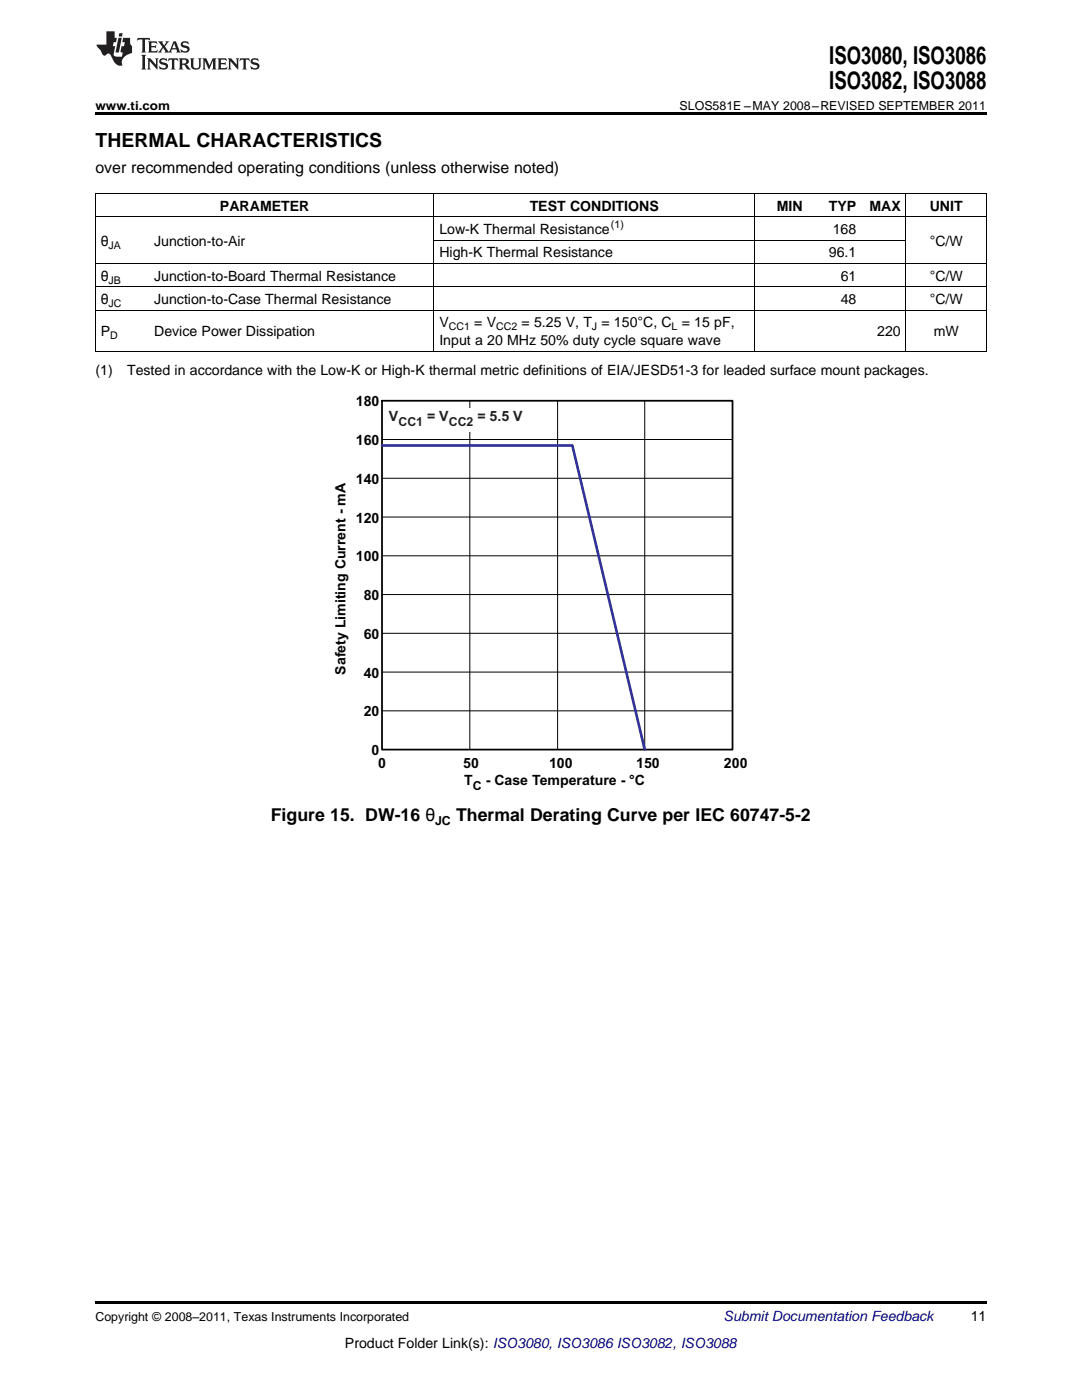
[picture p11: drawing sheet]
<svg xmlns="http://www.w3.org/2000/svg" width="216mm" height="279mm" viewBox="0 0 216 279" stroke-linecap="round" stroke-linejoin="round" font-family="sans-serif">
<defs><g id="words">
<g font-size="4.9">
<text x="165.5" y="12.8">ISO3080, ISO3086</text>
<text x="165.5" y="17.8">ISO3082, ISO3088</text>
</g>
<text font-size="3.9" x="19" y="29.3">THERMAL CHARACTERISTICS</text>
<g font-size="3.5">
<text x="54" y="163.9">Figure 15. DW-16 θ</text>
<text x="91" y="163.9">Thermal Derating Curve per IEC 60747-5-2</text>
</g>
<text font-size="3.2" x="19" y="34.4">over recommended operating conditions (unless otherwise noted)</text>
<g font-size="2.8">
<text x="43.9" y="42.1">PARAMETER</text>
<text x="87.7" y="46.7">Low-K Thermal Resistance</text>
<text x="105.7" y="42.1">TEST CONDITIONS</text>
<text x="155" y="42.1">MIN</text>
<text x="165.4" y="42.1">TYP</text>
<text x="166.2" y="46.7">168</text>
<text x="173.5" y="42.1">MAX</text>
<text x="185.5" y="42.1">UNIT</text>
<text x="20.1" y="49">θ</text>
<text x="30.8" y="49">Junction-to-Air</text>
<text x="87.7" y="51.4">High-K Thermal Resistance</text>
<text x="165.4" y="51.4">96.1</text>
<text x="185.5" y="49">°C/W</text>
<text x="20.1" y="56">θ</text>
<text x="30.8" y="56">Junction-to-Board Thermal Resistance</text>
<text x="167.7" y="56">61</text>
<text x="185.5" y="56">°C/W</text>
<text x="20.1" y="60.7">θ</text>
<text x="30.8" y="60.7">Junction-to-Case Thermal Resistance</text>
<text x="87.7" y="65.3">V</text>
<text x="94.6" y="65.3">= V</text>
<text x="104.1" y="65.3">= 5.25 V, T = 150°C, C</text>
<text x="136" y="65.3">= 15 pF,</text>
<text x="167.7" y="60.7">48</text>
<text x="185.5" y="60.7">°C/W</text>
<text x="20.1" y="67.1">P</text>
<text x="30.8" y="67.1">Device Power Dissipation</text>
<text x="87.7" y="68.9">Input a 20 MHz 50% duty cycle square wave</text>
<text x="175" y="67.1">220</text>
<text x="186.3" y="67.1">mW</text>
<text x="19" y="74.8">(1)</text>
<text x="25.4" y="74.8">Tested in accordance with the Low-K or High-K thermal metric definitions of EIA/JESD51-3 for leaded surface mount packages.</text>
<text x="193.7" y="263.6">11</text>
<text x="68.8" y="269">Product Folder Link(s): ISO3080, ISO3086 ISO3082, ISO3088</text>
</g>
<g font-size="2.8" fill="#010202">
<text x="71" y="81.1">180</text>
<text x="71" y="88.8">160</text>
<text x="71" y="96.6">140</text>
<text x="71" y="104.3">120</text>
<text x="71" y="112">100</text>
<text x="72.6" y="119.8">80</text>
<text x="72.6" y="127.5">60</text>
<text x="68.9" y="134.7" transform="rotate(-90 68.9 134.7)">Safety Limiting Current - mA</text>
<text x="72.6" y="135.2">40</text>
<text x="72.6" y="143">20</text>
<text x="74.2" y="150.7">0</text>
<text x="75.5" y="153.3">0</text>
<text x="92.4" y="153.3">50</text>
<text x="109.6" y="153.3">100</text>
<text x="126.9" y="153.3">150</text>
<text x="144.5" y="153.3">200</text>
<text x="92.6" y="156.7">T</text>
<text x="96.9" y="156.7">- Case Temperature - °C</text>
</g>
<g font-size="2.8" fill="#231f20">
<text x="77.6" y="84">V</text>
<text x="85.2" y="84">= V</text>
<text x="95.3" y="84">= 5.5 V</text>
</g>
<text font-size="2.8" fill="#0000c8" x="144.4" y="263.6">Submit Documentation Feedback</text>
<g font-size="2.5">
<text x="19" y="21.9">www.ti.com</text>
<text x="135.6" y="21.9">SLOS581E –MAY 2008–REVISED SEPTEMBER 2011</text>
<text x="86.8" y="164.6">JC</text>
<text x="19" y="263.6">Copyright © 2008–2011, Texas Instruments Incorporated</text>
</g>
<g font-size="2.5" fill="#231f20">
<text x="79.5" y="85">CC1</text>
<text x="89.5" y="85">CC2</text>
</g>
<text font-size="2.5" fill="#010202" x="94.4" y="157.7">C</text>
<g font-size="2.1">
<text x="121.9" y="45.6">(1)</text>
<text x="21.7" y="49.6">JA</text>
<text x="21.7" y="56.6">JB</text>
<text x="21.7" y="61.2">JC</text>
<text x="89.5" y="65.9">CC1</text>
<text x="99" y="65.9">CC2</text>
<text x="118.1" y="65.9">J</text>
<text x="134" y="65.9">L</text>
<text x="22" y="67.7">D</text>
</g>
</g></defs>
<g fill="#231f20">
<path d="M27.5 7.6l-.1 .5 .4-.2h.6v.1v2.1l-.2 .4h1l-.3-.4v-2.1l.1-.1h.5l.5 .2-.2-.5zM29.5 8.3l.2 .3v1.5l-.2 .4h1.8l.2-.6a1.04 1.04 0 0 1-1.3 .2v-.7h.6l.3 .2v-.6l-.3 .2h-.6v-.6l.8-.1 .4 .3-.2-.5zM31.5 8.3l.9 1.1-.9 1.1h.8l-.2-.2 .5-.7 .4 .7-.2 .2h1.5l-.1-.2 .1-.4h.9l.1 .4-.2 .2h1l-.3-.3-.7-1.9h-.5l-.9 2-.8-1 .9-1h-.8l.1 .3-.3 .5-.4-.6 .2-.2zM34.7 8.6l.4 1h-.7zM36.3 8.4a.63 .63 0 0 0-.2 .7 .63 .63 0 0 0 .6 .4l.6 .2 .1 .2a.75 .75 0 0 1-.7 .4 .75 .75 0 0 1-.6-.5l.1 .7 .1-.1a1.11 1.11 0 0 0 1.5-.6 1.13 1.13 0 0 0-1.2-.8l-.1-.4a1.04 1.04 0 0 1 1.2 .2l-.2-.5-.1 .1-.5-.2zM28.2 10.9l.2 .4v2.2l-.2 .4h1l-.3-.4v-2.2l.3-.4zM29.3 11.6l.3 .4v1.5l-.3 .4h.8l-.2-.4v-1.3l1.5 1.7v-1.9l.2-.4h-.7l.2 .4v.9l-1.1-1.3zM32 11.8a.62 .62 0 0 0-.2 .7 .62 .62 0 0 0 .6 .4l.6 .1 .1 .3a.76 .76 0 0 1-.7 .3 .76 .76 0 0 1-.6-.4l.1 .7 .1-.1a1.11 1.11 0 0 0 1.5-.6 1.13 1.13 0 0 0-1.2-.8l-.1-.4a1.04 1.04 0 0 1 1.2 .2l-.2-.6-.1 .1-.5-.1zM33.7 11.6l-.2 .6a.61 .61 0 0 1 .8-.3v1.6l-.2 .4h.9l-.2-.4v-1.6a.63 .63 0 0 1 .8 .3l-.2-.6zM35.6 11.6l.3 .4v1.5l-.3 .4h1l-.2-.2v-.8l.5 .2a.76 .76 0 0 0 1.2 .7l-1-1a.58 .58 0 0 0 .6-.5 .58 .58 0 0 0-.5-.6zM36.4 11.9h.1a.45 .45 0 0 1 .5 .1 .45 .45 0 0 1 .1 .5l-.7 .2zM37.9 11.6l.2 .2a2.17 2.17 0 0 0 .3 1.9 .99 .99 0 0 0 1.6-.6v-1.1l.2-.4h-.7l.2 .2a1.92 1.92 0 0 1-.2 1.8 .6 .6 0 0 1-.9-.5v-1.1l.2-.4zM40.4 11.6l.2 .4v1.5l-.2 .4h.7l-.2-.4v-1.4l.8 1.8 .8-1.8v1.4l-.2 .4h.9l-.2-.4v-1.5l.2-.4h-.8l-.6 1.5-.6-1.5zM43.4 11.6l.2 .4v1.5l-.2 .4h1.8l.2-.6a1.04 1.04 0 0 1-1.3 .1v-.6h.5l.4 .2v-.6l-.4 .2h-.5v-.7h.8l.3 .3-.1-.6zM45.5 11.6l.2 .4v1.5l-.2 .4h.7l-.2-.4v-1.3l1.5 1.7v-1.9l.2-.4h-.7l.2 .4v.9l-1.1-1.3zM47.9 11.6l-.1 .6a.61 .61 0 0 1 .8-.3v1.6l-.3 .4h1l-.3-.4 .1-1.6a.63 .63 0 0 1 .7 .3l-.1-.6zM50.2 11.8a.62 .62 0 0 0-.2 .7 .62 .62 0 0 0 .6 .4l.6 .1 .2 .3a.76 .76 0 0 1-.8 .3 .76 .76 0 0 1-.6-.4l.1 .7 .2-.1a1.11 1.11 0 0 0 1.5-.6 1.13 1.13 0 0 0-1.3-.8l-.1-.4a1.04 1.04 0 0 1 1.2 .2l-.1-.6-.2 .1-.5-.1z"/>
<path d="M21.2 6.3v2.6h-1.9l.1 .4 .7 .9a.91 .91 0 0 0 1 .8 .56 .56 0 0 1 .5-.3 .56 .56 0 0 1 .5 .3l.4 .8a1.53 1.53 0 0 0 1.9 1.2 1.54 1.54 0 0 1 1-2.1l.9-.3v-1.4a1.52 1.52 0 0 1-.3-1.6h-1.4l-.2 .8h.5l-.2 .8h-.4l-.2 1v.2l.4 .1-.2 .8a1.93 1.93 0 0 1-1.6-.3l.3-1.8h-.5l.2-.8h.4l.2-.8h-.4v-1.3zM23.6 7.6l-.6 2.9h.7l.6-2.9zM23.8 6.6l-.1 .7h.6l.2-.7z"/>
</g>
<path d="M76.2 80h70v69.6h-70z" fill="none" stroke="#010202" stroke-width=".35"/>
<path d="M93.7 80v69.6M111.3 80v69.6M128.6 80v69.6M76.2 95.4h70M76.2 87.7h70M76.2 118.7h70M76.2 110.9h70M76.2 103.2h70M76.2 134.1h70M76.2 126.4h70M76.2 141.9h70" fill="none" stroke="#010202" stroke-width=".2"/>
<path d="M76.2 88.9h38l14.4 60.7" fill="none" stroke="#2e3092" stroke-width=".53"/>
<path d="M77.6 81.4h28.4v4.8h-28.4z" fill-rule="evenodd" fill="#fff"/>
<path d="M19 22.5h177.8v.5h-177.8zM19 259.7h177.8v.5h-177.8z" fill="#000"/>
<path d="M19 38.6h177.8M19.1 38.7v31.5M86.6 38.7v31.5M150.5 38.7v31.5M180.8 38.7v31.5M196.8 38.7v31.5M19 57.2h177.8M19 52.6h177.8M19 43.3h177.8M86.6 47.9h94.2M19 70.1h177.8M19 61.9h177.8" fill="none" stroke="#000" stroke-width=".2"/>
<use href="#words"/>
</svg>
